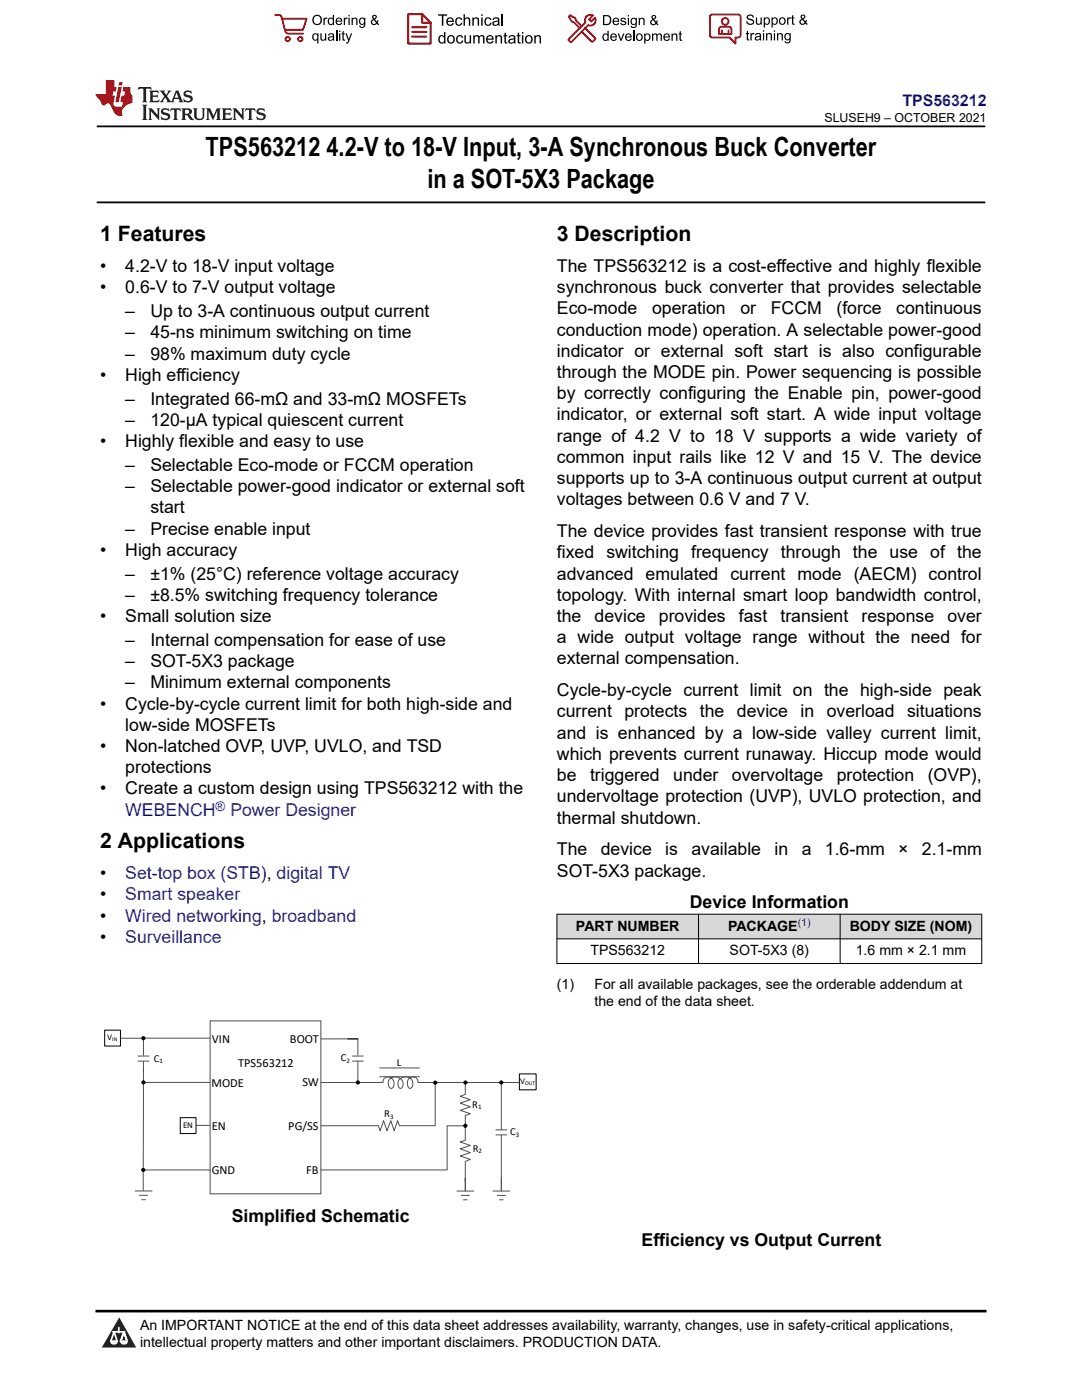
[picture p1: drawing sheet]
<svg xmlns="http://www.w3.org/2000/svg" width="216mm" height="279mm" viewBox="0 0 216 279" stroke-linecap="round" stroke-linejoin="round" font-family="sans-serif">
<defs><g id="words">
<g font-size="5.3">
<text x="41" y="31.2">TPS563212 4.2-V to 18-V Input, 3-A Synchronous Buck Converter</text>
<text x="85.3" y="37.5">in a SOT-5X3 Package</text>
</g>
<g font-size="4.2">
<text x="20" y="48.1">1 Features</text>
<text x="111.1" y="48.1">3 Description</text>
<text x="20" y="169.3">2 Applications</text>
</g>
<g font-size="3.5">
<text x="20" y="54.3">•</text>
<text x="20" y="58.5">•</text>
<text x="25" y="54.3">4.2-V to 18-V input voltage</text>
<text x="25" y="58.5">0.6-V to 7-V output voltage</text>
<text x="111.1" y="54.3">The TPS563212 is a cost-effective and highly flexible</text>
<text x="111.1" y="58.5">synchronous buck converter that provides selectable</text>
<text x="25" y="63.3">–</text>
<text x="30" y="63.3">Up to 3-A continuous output current</text>
<text x="111.1" y="62.8">Eco-mode</text>
<text x="130.1" y="62.8">operation</text>
<text x="147.7" y="62.8">or</text>
<text x="153.8" y="62.8">FCCM</text>
<text x="166.9" y="62.8">(force</text>
<text x="178.8" y="62.8">continuous</text>
<text x="25" y="67.5">–</text>
<text x="25" y="71.7">–</text>
<text x="30" y="67.5">45-ns minimum switching on time</text>
<text x="30" y="71.7">98% maximum duty cycle</text>
<text x="111.1" y="67">conduction mode) operation. A selectable power-good</text>
<text x="111.1" y="71.2">indicator or external soft start is also configurable</text>
<text x="20" y="76">•</text>
<text x="25" y="76">High efficiency</text>
<text x="111.1" y="75.5">through the MODE pin. Power sequencing is possible</text>
<text x="25" y="80.7">–</text>
<text x="30" y="80.7">Integrated 66-mΩ and 33-mΩ MOSFETs</text>
<text x="111.1" y="83.9">indicator, or external soft start. A wide input voltage</text>
<text x="111.1" y="79.7">by correctly configuring the Enable pin, power-good</text>
<text x="20" y="89.2">•</text>
<text x="25" y="85">–</text>
<text x="25" y="89.2">Highly flexible and easy to use</text>
<text x="30" y="85">120-μA typical quiescent current</text>
<text x="111.1" y="88.2">range of 4.2 V to 18 V supports a wide variety of</text>
<text x="25" y="94">–</text>
<text x="30" y="94">Selectable Eco-mode or FCCM operation</text>
<text x="111.1" y="92.4">common input rails like 12 V and 15 V. The device</text>
<text x="25" y="98.2">–</text>
<text x="30" y="98.2">Selectable power-good indicator or external soft</text>
<text x="111.1" y="96.6">supports up to 3-A continuous output current at output</text>
<text x="111.1" y="100.9">voltages between 0.6 V and 7 V.</text>
<text x="25" y="106.7">–</text>
<text x="30" y="102.4">start</text>
<text x="30" y="106.7">Precise enable input</text>
<text x="111.1" y="107.2">The device provides fast transient response with true</text>
<text x="20" y="110.9">•</text>
<text x="25" y="110.9">High accuracy</text>
<text x="111.1" y="111.4">fixed switching frequency through the use of the</text>
<text x="25" y="115.7">–</text>
<text x="25" y="119.9">–</text>
<text x="30" y="115.7">±1% (25°C) reference voltage accuracy</text>
<text x="30" y="119.9">±8.5% switching frequency tolerance</text>
<text x="111.1" y="119.9">topology. With internal smart loop bandwidth control,</text>
<text x="111.1" y="115.7">advanced emulated current mode (AECM) control</text>
<text x="20" y="124.1">•</text>
<text x="25" y="124.1">Small solution size</text>
<text x="111.1" y="124.1">the</text>
<text x="118.7" y="124.1">device</text>
<text x="131.5" y="124.1">provides</text>
<text x="147.4" y="124.1">fast</text>
<text x="155.7" y="124.1">transient</text>
<text x="171.9" y="124.1">response</text>
<text x="189" y="124.1">over</text>
<text x="25" y="128.9">–</text>
<text x="30" y="128.9">Internal compensation for ease of use</text>
<text x="111.1" y="128.4">a wide output voltage range without the need for</text>
<text x="25" y="133.1">–</text>
<text x="25" y="137.4">–</text>
<text x="30" y="133.1">SOT-5X3 package</text>
<text x="30" y="137.4">Minimum external components</text>
<text x="111.1" y="132.6">external compensation.</text>
<text x="20" y="141.6">•</text>
<text x="25" y="141.6">Cycle-by-cycle current limit for both high-side and</text>
<text x="111.1" y="139">Cycle-by-cycle current limit on the high-side peak</text>
<text x="111.1" y="143.2">current</text>
<text x="124.6" y="143.2">protects</text>
<text x="139.6" y="143.2">the</text>
<text x="147" y="143.2">device</text>
<text x="159.7" y="143.2">in</text>
<text x="165" y="143.2">overload</text>
<text x="181" y="143.2">situations</text>
<text x="25" y="145.8">low-side MOSFETs</text>
<text x="111.1" y="147.4">and is enhanced by a low-side valley current limit,</text>
<text x="20" y="150.1">•</text>
<text x="25" y="150.1">Non-latched OVP, UVP, UVLO, and TSD</text>
<text x="25" y="154.3">protections</text>
<text x="111.1" y="151.7">which prevents current runaway. Hiccup mode would</text>
<text x="111.1" y="155.9">be</text>
<text x="117.7" y="155.9">triggered</text>
<text x="134.3" y="155.9">under</text>
<text x="146" y="155.9">overvoltage</text>
<text x="166.9" y="155.9">protection</text>
<text x="185.1" y="155.9">(OVP),</text>
<text x="20" y="158.5">•</text>
<text x="25" y="158.5">Create a custom design using TPS563212 with the</text>
<text x="111.1" y="160.1">undervoltage protection (UVP), UVLO protection, and</text>
<text x="111.1" y="164.4">thermal shutdown.</text>
<text x="111.1" y="170.7">The</text>
<text x="119.9" y="170.7">device</text>
<text x="132.7" y="170.7">is</text>
<text x="138" y="170.7">available</text>
<text x="154.5" y="170.7">in</text>
<text x="160" y="170.7">a</text>
<text x="164.6" y="170.7">1.6-mm</text>
<text x="179.2" y="170.7">×</text>
<text x="184" y="170.7">2.1-mm</text>
<text x="20" y="175.5">•</text>
<text x="20" y="179.7">•</text>
<text x="111.1" y="174.9">SOT-5X3 package.</text>
<text x="20" y="183.9">•</text>
<text x="137.6" y="181.3">Device Information</text>
<text x="20" y="188.2">•</text>
<text x="46.2" y="243.9">Simplified Schematic</text>
<text x="128" y="248.6">Efficiency vs Output Current</text>
</g>
<g font-size="3.5" fill="#00f">
<text x="25" y="162.8">WEBENCH</text>
<text x="46" y="162.8">Power Designer</text>
<text x="25" y="175.5">Set-top box (STB), digital TV</text>
<text x="25" y="179.7">Smart speaker</text>
<text x="25" y="183.9">Wired networking, broadband</text>
<text x="25" y="188.2">Surveillance</text>
</g>
<text font-size="3.2" fill="#00f" x="180.1" y="21.1">TPS563212</text>
<g font-size="2.8">
<text x="114.9" y="185.7">PART NUMBER</text>
<text x="145.3" y="185.7">PACKAGE</text>
<text x="169.5" y="185.7">BODY SIZE (NOM)</text>
<text x="117.8" y="190.6">TPS563212</text>
<text x="145.6" y="190.6">SOT-5X3 (8)</text>
<text x="170.8" y="190.6">1.6 mm × 2.1 mm</text>
<text x="111.1" y="197.4">(1)</text>
<text x="118.6" y="197.4">For all available packages, see the orderable addendum at</text>
<text x="118.6" y="200.8">the end of the data sheet.</text>
<text x="27.9" y="265.5">An IMPORTANT NOTICE at the end of this data sheet addresses availability, warranty, changes, use in safety-critical applications,</text>
<text x="27.9" y="268.9">intellectual property matters and other important disclaimers. PRODUCTION DATA.</text>
</g>
<text font-size="2.6" fill="#00f" x="43" y="161.9">®</text>
<g font-size="2.5">
<text x="164.5" y="24.3">SLUSEH9 – OCTOBER 2021</text>
<text x="42.3" y="208.2">VIN</text>
<text x="57.9" y="208.2">BOOT</text>
<text x="47.5" y="212.9">TPS563212</text>
<text x="42.2" y="216.9">MODE</text>
<text x="60.3" y="216.8">SW</text>
<text x="42.3" y="225.5">EN</text>
<text x="57.5" y="225.6">PG/SS</text>
<text x="42.2" y="234.2">GND</text>
<text x="61.1" y="234.3">FB</text>
</g>
<text font-size="2.1" fill="#00f" x="159.2" y="184.8">(1)</text>
<g font-size="2.1">
<text x="30.7" y="211.9">C</text>
<text x="68" y="211.8">C</text>
<text x="79.2" y="212.8">L</text>
<text x="94.2" y="221">R</text>
<text x="76.7" y="223">R</text>
<text x="101.8" y="226.6">C</text>
<text x="94.3" y="229.9">R</text>
</g>
<g font-size="1.8">
<text x="21.4" y="207.6">V</text>
<text x="103.8" y="216.3">V</text>
<text x="36.5" y="225.2">EN</text>
</g>
<g font-size="1.4">
<text x="31.8" y="212.2">1</text>
<text x="69.2" y="212.1">2</text>
<text x="95.4" y="221.3">1</text>
<text x="77.8" y="223.3">3</text>
<text x="102.9" y="226.9">3</text>
<text x="95.5" y="230.2">2</text>
</g>
<g font-size="1.1">
<text x="22.4" y="207.8">IN</text>
<text x="104.8" y="216.6">OUT</text>
</g>
</g></defs>
<path d="M19.3 25.2h177.3M19.3 40.4h177.3" fill="none" stroke="#000" stroke-width=".35"/>
<g fill="#d8d8d8">
<path d="M111.1 182.4h84.8v5h-84.8z" fill-rule="evenodd"/>
<path d="M111.2 182.5h28.1v4.8h-28.1z" fill-rule="evenodd"/>
<path d="M139.4 182.5h28.2v4.8h-28.2z" fill-rule="evenodd"/>
<path d="M167.7 182.5h28.1v4.8h-28.1z" fill-rule="evenodd"/>
</g>
<g fill="none" stroke="#000" stroke-width=".2">
<path d="M111.1 182.4h84.9M111.1 187.4h84.9M111.1 192.3h84.9M111.1 182.4v10M139.4 182.4v10M167.6 182.4v10M195.9 182.4v10M69.4 207.3h2"/>
<circle cx="100" cy="216" r=".31"/>
</g>
<g fill="none" stroke="#505050" stroke-width=".2">
<path d="M24 207.2h4.6v3.5M27.5 210.8h2.3M27.5 211.8h2.3M28.6 211.8v4.2M28.7 207.2h13.2M41.9 203.7h22.1v34.6h-22.1zM41.9 216h-13.3v21.6M64 207.3h7.4v3.3M64 216h12.4M70.3 210.8h2.3M70.3 211.8h2.3M71.4 211.7v4.3"/>
<path d="M75.8 214.9h7.9M75.8 213.1h7.9M76.4 216a1.08 1.08 0 0 1 1.1-1.1 1.08 1.08 0 0 1 1.1 1 .85 .85 0 0 1-.7 1.3 1.34 1.34 0 0 1-.2-1.7 1.34 1.34 0 0 1 1.6-.5 1.26 1.26 0 0 1 1.1 .9 1.26 1.26 0 0 1-.5 1.3 1.3 1.3 0 0 1-.4-1.5 1.3 1.3 0 0 1 1.5-.8 1.25 1.25 0 0 1 1.3 .8 1.25 1.25 0 0 1-.5 1.5 1.2 1.2 0 0 1-.4-1.7 1.2 1.2 0 0 1 1.8-.2l.2 .7M83.4 216h20.2M92.8 218.4l-1 .4 2 .7-2 .6 2 .8-2 .7 2 .7-1 .3v4.9M92.8 216v2.3M100 216v9.4M28.6 233.5h13.3M41.9 224.6h-2.7M64 233.5h25.2M89.2 224.7h3.6M91.1 237.7h3.5"/>
<path d="M92 238.6h1.7M92.4 239.4h.9M92.8 227.5l-1 .4 2 .7-2 .7 2 .7-2 .7 2 .7-1 .4v5.9M98.3 237.7h3.5M98.9 225.5h2.3M98.9 226.5h2.3M99.2 238.6h1.7M99.6 239.4h.9M100 226.6v11.1"/>
</g>
<circle cx="100" cy="216" r=".31" fill="#000"/>
<path d="M20.9 205.6h3.1v3.2h-3.1z" fill-rule="evenodd" fill="#fff"/>
<path d="M20.9 205.6h3.1v3.2h-3.1z" fill="none" stroke="#000" stroke-width=".2"/>
<path d="M103.6 214.3h3.4v3.2h-3.4z" fill-rule="evenodd" fill="#fff"/>
<path d="M103.6 214.3h3.4v3.2h-3.4z" fill="none" stroke="#000" stroke-width=".2"/>
<path d="M36 223.1h3.1v3.1h-3.1z" fill-rule="evenodd" fill="#fff"/>
<g fill="none" stroke="#000" stroke-width=".2">
<path d="M36 223.1h3.1v3.1h-3.1z"/>
<circle cx="28.6" cy="216" r=".31"/>
<circle cx="28.6" cy="207.2" r=".31"/>
<circle cx="71.4" cy="216" r=".31"/>
<circle cx="86.8" cy="216.1" r=".31"/>
<circle cx="92.9" cy="216" r=".31"/>
<circle cx="28.6" cy="233.5" r=".31"/>
<circle cx="92.9" cy="224.7" r=".31"/>
</g>
<path d="M86.8 216v8.7h-7.1M26.9 237.7h3.5M27.8 238.6h1.7M28.2 239.4h.9M64 224.7h11.5M75.5 224.7l.4 1 .6-2 .7 2 .8-2 .7 2 .6-2 .4 1M89.2 224.7v8.8" fill="none" stroke="#505050" stroke-width=".2"/>
<g fill="#000">
<circle cx="28.6" cy="216" r=".31"/>
<circle cx="28.6" cy="207.2" r=".31"/>
<circle cx="71.4" cy="216" r=".31"/>
<circle cx="86.8" cy="216.1" r=".31"/>
<circle cx="92.9" cy="216" r=".31"/>
<circle cx="28.6" cy="233.5" r=".31"/>
<circle cx="92.9" cy="224.7" r=".31"/>
</g>
<path d="M0 0h215.9v23.8h-215.9z" fill-rule="evenodd" fill="#fff"/>
<path d="M27.7 17.4l-.2 .6 .5-.3h.6v.1v2.2l-.2 .4h1l-.2-.4v-2.2v-.1h.5l.5 .3-.1-.6zM29.8 18.1l.2 .4v1.5l-.2 .4h1.9l.1-.6a1.08 1.08 0 0 1-1.3 .2v-.7h.6l.4 .2v-.6l-.4 .2h-.6v-.6l.2-.1a1 1 0 0 1 1 .2l-.1-.5zM31.8 18.1l1 1.1-1 1.2h.9l-.2-.2 .4-.7 .5 .7-.2 .2h1.6l-.2-.2 .1-.4h1l.1 .4-.1 .2h.9l-.2-.3-.8-2h-.5l-1 2.2-.8-1.1 .9-1.1h-.8l.2 .2-.5 .7-.3-.7 .1-.2zM35.2 18.5l.4 1h-.8zM36.8 18.2a.65 .65 0 0 0-.2 .7 .65 .65 0 0 0 .6 .5l.7 .2 .1 .2a.79 .79 0 0 1-.7 .4 .79 .79 0 0 1-.7-.5l.1 .7 .2-.1a.93 .93 0 0 0 1.1 .1 .93 .93 0 0 0 .4-1 1.46 1.46 0 0 0-1.2-.6l-.1-.3a1.09 1.09 0 0 1 1.2 .2l-.2-.6-.1 .1-.6-.2zM28.4 20.9l.2 .4v2.3l-.2 .3h1l-.2-.3v-2.3l.2-.4zM29.6 21.6l.2 .4v1.6l-.2 .3h.8l-.3-.3v-1.4l1.7 1.8v-2l.2-.4h-.8l.2 .2 .1 1.1-1.2-1.3zM32.3 21.8a.65 .65 0 0 0-.2 .7 .65 .65 0 0 0 .7 .4l.6 .2 .1 .2a.79 .79 0 0 1-.7 .4 .79 .79 0 0 1-.7-.5l.1 .7 .2-.1a.93 .93 0 0 0 1.1 .1 .93 .93 0 0 0 .4-.9 1.46 1.46 0 0 0-1.2-.6l-.1-.4a1.09 1.09 0 0 1 1.2 .2l-.2-.6-.1 .1-.6-.1zM34.1 21.6l-.1 .7a.63 .63 0 0 1 .7-.4l.1 1.7-.3 .3h1l-.2-.3v-1.7a.66 .66 0 0 1 .8 .4l-.1-.7zM36.2 21.6l.2 .4v1.6l-.2 .3h.9l-.2-.2v-.7h.5l.1 .2a.79 .79 0 0 0 1.2 .6l-1-.9a.61 .61 0 0 0 .6-.6 .61 .61 0 0 0-.5-.6zM36.9 21.9h.2a.47 .47 0 0 1 .5 .1 .47 .47 0 0 1 .1 .5l-.2 .2h-.6zM38.5 21.6l.2 .2a2.27 2.27 0 0 0 .4 2 1.04 1.04 0 0 0 1.7-.7v-1.3l.2-.2h-.8l.2 .4v1.1a.6 .6 0 0 1-.6 .6 .6 .6 0 0 1-.6-.6v-1.1l.3-.4zM41.1 21.6l.2 .4v1.6l-.2 .3h.7l-.2-.3v-1.5l.9 1.9 .8-1.9v1.5l-.2 .3h1l-.3-.3v-1.6l.3-.4h-.8l-.7 1.5-.7-1.5zM44.3 21.6l.2 .4v1.6l-.2 .3h1.9l.1-.5a1.09 1.09 0 0 1-1.3 .1v-.6h.6l.4 .1v-.6l-.4 .2h-.6v-.6l.2-.1a1.01 1.01 0 0 1 1 .3l-.1-.6zM46.4 21.6l.3 .4v1.6l-.3 .3h.8l-.2-.3v-1.4l1.6 1.8v-2l.2-.4h-.7l.2 .2v1.1l-1.2-1.3zM49 21.6l-.1 .7a.63 .63 0 0 1 .8-.4v1.7l-.3 .3h1l-.2-.3v-1.7a.66 .66 0 0 1 .8 .4l-.1-.7zM51.4 21.8a.65 .65 0 0 0-.2 .7 .65 .65 0 0 0 .6 .4l.6 .2 .2 .2a.79 .79 0 0 1-.8 .4 .79 .79 0 0 1-.6-.5l.1 .7 .2-.1a.93 .93 0 0 0 1 .1 .93 .93 0 0 0 .5-.9 1.46 1.46 0 0 0-1.3-.6l-.1-.4a1.09 1.09 0 0 1 1.3 .2l-.2-.6-.2 .1-.5-.1z" fill="#231f20"/>
<path d="M21.1 16v2.8h-2.1l.1 .3 .9 1a.95 .95 0 0 0 .9 .9 .59 .59 0 0 1 .6-.4 .59 .59 0 0 1 .5 .4l.4 .8a1.59 1.59 0 0 0 2.1 1.3 1.61 1.61 0 0 1 1-2.2l1-.4-.1-1.5a1.59 1.59 0 0 1-.4-1.6h-1.4l-.2 .9h.5l-.1 .8h-.5l-.2 1v.2l.4 .1-.2 .9h-.6a.73 .73 0 0 1-1.1-.7l.3-1.5h-.5l.2-.8h.5l.2-.9h-.5v-1.4zM23.6 17.4l-.6 3h.7l.6-3zM23.8 16.4l-.1 .7h.7l.1-.7z" fill="#ed1c24"/>
<g fill="#000">
<path d="M62.3 4a1 1 0 0 1 2 0 1 1 0 0 1-2 0zM62.8 3.4a.78 .78 0 0 0-.1 1.1 .78 .78 0 0 0 1.1 .1 .78 .78 0 0 0 .1-1.1 .78 .78 0 0 0-1.1-.1z" fill-rule="evenodd"/>
<path d="M62.5 6.8l.4-.2 .4 .3v-.2h.2v2h-.2v-.7a.68 .68 0 0 1-.9-.1 .68 .68 0 0 1 0-.9zM62.6 7a.51 .51 0 0 0-.1 .6 .51 .51 0 0 0 .7 .2 .51 .51 0 0 0 .1-.7 .51 .51 0 0 0-.7-.1z" fill-rule="evenodd"/>
<path d="M64.5 3.5h.3v.3l.1-.3h.3l.1 .1-.1 .2a.32 .32 0 0 0-.3 0 .32 .32 0 0 0-.1 .4v.8h-.3z" fill-rule="evenodd"/>
<path d="M63.9 6.7h.3v.8a.36 .36 0 0 0 .3 .4 .36 .36 0 0 0 .4-.5v-.7h.2v1.4h-.2v-.2a.51 .51 0 0 1-.6 .2 .51 .51 0 0 1-.4-.5z" fill-rule="evenodd"/>
<path d="M65.6 3.7l.4-.2 .4 .2v-.7h.3v2h-.3v-.2a.7 .7 0 0 1-1-.1 .7 .7 0 0 1 .2-1zM65.8 3.8a.51 .51 0 0 0-.1 .7 .51 .51 0 0 0 .6 .2 .51 .51 0 0 0 .1-.7 .51 .51 0 0 0-.6-.2z" fill-rule="evenodd"/>
<path d="M65.6 6.8a.66 .66 0 0 1 .8-.1 .66 .66 0 0 1 .3 .8v.6h-.2l-.1-.2a.52 .52 0 0 1-.7 .2 .52 .52 0 0 1-.2-.6l.3-.2a.42 .42 0 0 0 .6-.3l-.3-.2-.3 .1-.1 .2h-.3zM65.7 7.6a.35 .35 0 0 0 .3 .4 .35 .35 0 0 0 .4-.4v-.2z" fill-rule="evenodd"/>
<path d="M67.7 6.1h.2v.3h-.2zM67.7 6.7h.2v1.4h-.2z" fill-rule="evenodd"/>
<path d="M67.1 3.7a.68 .68 0 0 1 .9-.1 .68 .68 0 0 1 .3 .7h-1.1a.42 .42 0 0 0 .3 .5 .42 .42 0 0 0 .5-.3h.3a.73 .73 0 0 1-1.1 .4 .73 .73 0 0 1-.1-1.2zM67.4 3.8l-.2 .3h.8l-.2-.4z" fill-rule="evenodd"/>
<path d="M68.6 3.5h.2v.3l.2-.3h.3l.1 .1-.1 .2a.32 .32 0 0 0-.4 0 .32 .32 0 0 0-.1 .4v.8h-.2z" fill-rule="evenodd"/>
<path d="M68.3 6.3l.3-.1v.5h.2v.1h-.2v.9l.3 .4a.36 .36 0 0 1-.4 0 .36 .36 0 0 1-.2-.4v-.9h-.1v-.1h.1z" fill-rule="evenodd"/>
<path d="M68.9 6.7h.3l.4 1.1 .4-1.1h.3l-.6 1.4a.51 .51 0 0 1-.6 .6l-.1-.3h.3l.2-.3z" fill-rule="evenodd"/>
<path d="M69.5 3h.3v.3h-.3zM69.5 3.5h.3v1.5h-.3z" fill-rule="evenodd"/>
<path d="M70.2 3.5h.2v.2a.52 .52 0 0 1 .6-.2 .52 .52 0 0 1 .3 .6v.9h-.2v-.9a.34 .34 0 0 0-.3-.4 .34 .34 0 0 0-.4 .3v1h-.2z" fill-rule="evenodd"/>
<path d="M71.8 3.7l.4-.2 .5 .2v-.2h.2v1.3a.64 .64 0 0 1-.5 .8 .64 .64 0 0 1-.7-.5h.2a.41 .41 0 0 0 .5 .2 .41 .41 0 0 0 .2-.5 .69 .69 0 0 1-.9-.1 .69 .69 0 0 1 .1-1zM72 3.8a.5 .5 0 0 0-.1 .7 .5 .5 0 0 0 .7 .1 .5 .5 0 0 0 .1-.6 .5 .5 0 0 0-.7-.2z" fill-rule="evenodd"/>
<path d="M74.4 3.1a.47 .47 0 0 1 .7 .1 .47 .47 0 0 1-.3 .7l.4 .4 .1-.3 .2 .1-.1 .4 .3 .3-.2 .2-.3-.3a.63 .63 0 0 1-1 .1 .63 .63 0 0 1 .3-1l-.3-.4zM74.5 3.4a.27 .27 0 0 0 .5 0 .27 .27 0 0 0-.5 0zM74.4 4.1a.4 .4 0 0 0 0 .6 .4 .4 0 0 0 .6-.1l-.4-.6z" fill-rule="evenodd"/>
<path d="M87.4 2.9h1.8v.2h-.7v2h-.3v-2h-.8z" fill-rule="evenodd"/>
<path d="M87.6 7.2l.5-.2 .5 .2v-.8h.3v2.3h-.3v-.2a.76 .76 0 0 1-1-.1 .76 .76 0 0 1-.1-1zM87.9 7.4a.58 .58 0 0 0-.2 .7 .58 .58 0 0 0 .8 .2 .58 .58 0 0 0 .1-.7 .58 .58 0 0 0-.7-.2z" fill-rule="evenodd"/>
<path d="M89.5 7.2a.81 .81 0 0 1 1.1 .1 .81 .81 0 0 1-.2 1.2 .81 .81 0 0 1-1.1-.2l-.1-.7zM89.6 7.4a.57 .57 0 0 0 0 .8 .57 .57 0 0 0 .8 0 .57 .57 0 0 0 0-.7 .57 .57 0 0 0-.8-.1z" fill-rule="evenodd"/>
<path d="M89.3 3.7a.77 .77 0 0 1 .9-.2 .77 .77 0 0 1 .4 .9h-1.3a.48 .48 0 0 0 .4 .5 .48 .48 0 0 0 .6-.3h.3a.83 .83 0 0 1-1.3 .4 .83 .83 0 0 1 0-1.3zM89.5 3.8l-.2 .4h1l-.3-.5z" fill-rule="evenodd"/>
<path d="M91 3.7a.7 .7 0 0 1 1.2 .3h-.2a.45 .45 0 0 0-.6-.3 .45 .45 0 0 0-.3 .6 .45 .45 0 0 0 .3 .6 .45 .45 0 0 0 .6-.4l.3 .1a.76 .76 0 0 1-1.1 .5 .76 .76 0 0 1-.3-1.1z" fill-rule="evenodd"/>
<path d="M91.2 7.2a.7 .7 0 0 1 1.2 .3l-.3 .1a.45 .45 0 0 0-.5-.4 .45 .45 0 0 0-.3 .7 .45 .45 0 0 0 .3 .6 .45 .45 0 0 0 .6-.4h.2a.76 .76 0 0 1-1 .5 .76 .76 0 0 1-.4-1.1z" fill-rule="evenodd"/>
<path d="M92.5 2.9h.3v.8a.59 .59 0 0 1 .7-.2 .59 .59 0 0 1 .3 .6v1h-.2v-1a.4 .4 0 0 0-.5-.4 .4 .4 0 0 0-.3 .5v.9h-.3z" fill-rule="evenodd"/>
<path d="M92.7 7h.2v.9a.41 .41 0 0 0 .5 .6 .41 .41 0 0 0 .3-.6v-.9h.3v1.7h-.3v-.3a.58 .58 0 0 1-.7 .3 .58 .58 0 0 1-.3-.7z" fill-rule="evenodd"/>
<path d="M94.3 3.5h.2v.2a.59 .59 0 0 1 .7-.2 .59 .59 0 0 1 .4 .6v1h-.3v-1a.41 .41 0 0 0-.4-.4 .41 .41 0 0 0-.4 .5v.9h-.2z" fill-rule="evenodd"/>
<path d="M94.4 7h.3v.3a.56 .56 0 0 1 1 0 .54 .54 0 0 1 .6-.3 .54 .54 0 0 1 .4 .5v1.2h-.3v-1.1a.34 .34 0 0 0-.3-.4 .34 .34 0 0 0-.4 .3v1.2h-.3v-1.1a.38 .38 0 0 0-.5-.3 .38 .38 0 0 0-.2 .5v.9h-.3z" fill-rule="evenodd"/>
<path d="M96 2.9h.3v.3h-.3zM96 3.5h.3v1.6h-.3z" fill-rule="evenodd"/>
<path d="M96.8 3.7a.7 .7 0 0 1 1.3 .3h-.3a.45 .45 0 0 0-.6-.3 .45 .45 0 0 0-.3 .6 .45 .45 0 0 0 .3 .6 .45 .45 0 0 0 .6-.4l.3 .1a.76 .76 0 0 1-1.1 .5 .76 .76 0 0 1-.3-1.1z" fill-rule="evenodd"/>
<path d="M97.2 7.2a.77 .77 0 0 1 .9-.1 .77 .77 0 0 1 .4 .8h-1.2a.48 .48 0 0 0 .3 .6 .48 .48 0 0 0 .6-.4l.3 .1a.83 .83 0 0 1-1.3 .3 .83 .83 0 0 1 0-1.3zM97.4 7.4l-.1 .3h.9l-.2-.4z" fill-rule="evenodd"/>
<path d="M98.8 7h.3v.3a.59 .59 0 0 1 .7-.3 .59 .59 0 0 1 .4 .7v1h-.3v-1a.41 .41 0 0 0-.5-.5 .41 .41 0 0 0-.3 .6v.9h-.3z" fill-rule="evenodd"/>
<path d="M98.4 3.7a.74 .74 0 0 1 1-.2 .74 .74 0 0 1 .3 .9v.7h-.3v-.2a.59 .59 0 0 1-.8 .3 .59 .59 0 0 1-.3-.8l1.1-.3a.42 .42 0 0 0-.4-.4 .42 .42 0 0 0-.5 .3h-.2zM98.6 4.5a.36 .36 0 0 0 .2 .5 .36 .36 0 0 0 .5-.2l.1-.5z" fill-rule="evenodd"/>
<path d="M100.7 6.6l.2-.1v.5h.3v.2h-.3v1l.1 .2h.2l.1 .3a.41 .41 0 0 1-.5-.1 .41 .41 0 0 1-.1-.4v-1h-.2v-.2h.2z" fill-rule="evenodd"/>
<path d="M101.6 7.2a.74 .74 0 0 1 .9-.2 .74 .74 0 0 1 .3 1l.1 .7h-.3v-.2a.59 .59 0 0 1-.8 .2 .59 .59 0 0 1-.3-.8l1-.3a.42 .42 0 0 0-.3-.4 .42 .42 0 0 0-.5 .3h-.3zM101.8 8.1a.36 .36 0 0 0 .1 .5 .36 .36 0 0 0 .5-.3l.2-.4z" fill-rule="evenodd"/>
<path d="M103.3 6.6l.3-.1v.5h.3v.2h-.3v1l.1 .2h.2v.3a.41 .41 0 0 1-.5-.1 .41 .41 0 0 1-.1-.4v-1h-.2v-.2h.2z" fill-rule="evenodd"/>
<path d="M104.1 6.4h.3v.3h-.3zM104.1 7h.3v1.7h-.3z" fill-rule="evenodd"/>
<path d="M105 7.2a.81 .81 0 0 1 1.1 .1 .81 .81 0 0 1-.1 1.2 .81 .81 0 0 1-1.2-.2v-.7zM105.2 7.4a.57 .57 0 0 0-.1 .8 .57 .57 0 0 0 .8 0 .57 .57 0 0 0 0-.7 .57 .57 0 0 0-.7-.1z" fill-rule="evenodd"/>
<path d="M106.6 7h.3v.3a.59 .59 0 0 1 .7-.3 .59 .59 0 0 1 .4 .7v1h-.3v-1a.41 .41 0 0 0-.5-.5 .41 .41 0 0 0-.3 .6v.9h-.3z" fill-rule="evenodd"/>
<path d="M120.3 3h.7a1 1 0 0 1 1 1 1 1 0 0 1-1 1h-.7zM120.6 3.2v1.6h.4a.77 .77 0 0 0 .7-.8 .77 .77 0 0 0-.7-.8z" fill-rule="evenodd"/>
<path d="M120.4 6.9l.4-.2 .4 .2v-.8h.3v2h-.3v-.1a.7 .7 0 0 1-.9-.2 .7 .7 0 0 1 .1-.9zM120.6 7a.51 .51 0 0 0-.1 .7 .51 .51 0 0 0 .6 .1 .51 .51 0 0 0 .1-.6 .51 .51 0 0 0-.6-.2z" fill-rule="evenodd"/>
<path d="M122 6.9a.68 .68 0 0 1 .8-.2 .68 .68 0 0 1 .3 .8h-1.1a.42 .42 0 0 0 .3 .5 .42 .42 0 0 0 .5-.3h.3a.73 .73 0 0 1-1.1 .3 .73 .73 0 0 1 0-1.1zM122.2 7l-.2 .3h.8l-.2-.4z" fill-rule="evenodd"/>
<path d="M122.4 3.7a.68 .68 0 0 1 .8-.1 .68 .68 0 0 1 .4 .8h-1.1a.42 .42 0 0 0 .3 .4 .42 .42 0 0 0 .5-.3l.3 .1a.73 .73 0 0 1-1.2 .3 .73 .73 0 0 1 0-1.2zM122.6 3.8l-.1 .3h.8l-.2-.3z" fill-rule="evenodd"/>
<path d="M123.9 3.7l.1-.1a.62 .62 0 0 1 .9 .3l-.2 .1a.29 .29 0 0 0-.3-.3 .29 .29 0 0 0-.3 .3l.1 .1a.58 .58 0 0 1 .6 .1 .58 .58 0 0 1 .1 .6 .67 .67 0 0 1-1.1-.2l.2-.1a.33 .33 0 0 0 .4 .4 .33 .33 0 0 0 .3-.4 .71 .71 0 0 1-.9-.6z" fill-rule="evenodd"/>
<path d="M123.3 6.7h.2l.4 1.2 .4-1.2h.3l-.6 1.4h-.2z" fill-rule="evenodd"/>
<path d="M125.3 3h.2v.3h-.2zM125.3 3.6h.2v1.4h-.2z" fill-rule="evenodd"/>
<path d="M124.9 6.9a.68 .68 0 0 1 .8-.2 .68 .68 0 0 1 .4 .8h-1.1a.42 .42 0 0 0 .3 .5 .42 .42 0 0 0 .5-.3h.3a.73 .73 0 0 1-1.2 .3 .73 .73 0 0 1 0-1.1zM125.1 7l-.1 .3h.8l-.2-.4z" fill-rule="evenodd"/>
<path d="M126 3.7l.4-.2 .4 .2v-.1h.3v1.2a.64 .64 0 0 1-.5 .8 .64 .64 0 0 1-.8-.5l.3 .1a.41 .41 0 0 0 .5 .2 .41 .41 0 0 0 .2-.6 .69 .69 0 0 1-.9-.1 .69 .69 0 0 1 .1-1zM126.2 3.9a.5 .5 0 0 0-.1 .6 .5 .5 0 0 0 .6 .2 .5 .5 0 0 0 .2-.7 .5 .5 0 0 0-.7-.1z" fill-rule="evenodd"/>
<path d="M126.9 7.4a.73 .73 0 0 1 1.4 0 .73 .73 0 0 1-1.4 0zM127.3 7a.5 .5 0 0 0-.1 .7 .5 .5 0 0 0 .7 0 .5 .5 0 0 0 0-.6 .5 .5 0 0 0-.6-.1z" fill-rule="evenodd"/>
<path d="M127.5 3.6h.2v.2a.52 .52 0 0 1 .6-.3 .52 .52 0 0 1 .3 .6v.9h-.2v-.9a.34 .34 0 0 0-.3-.4 .34 .34 0 0 0-.4 .3v1h-.2z" fill-rule="evenodd"/>
<path d="M128.5 6.7h.3v.2a.67 .67 0 0 1 .9 0 .67 .67 0 0 1 0 .9 .55 .55 0 0 1-.9 .2v.7h-.3zM128.9 7a.5 .5 0 0 0-.1 .7 .5 .5 0 0 0 .6 .1 .5 .5 0 0 0 .2-.6 .5 .5 0 0 0-.7-.2z" fill-rule="evenodd"/>
<path d="M130.1 6.7h.2v.2a.49 .49 0 0 1 .9 0l.4-.2a.42 .42 0 0 1 .5 .4v1h-.3v-.9a.3 .3 0 0 0-.2-.3 .3 .3 0 0 0-.4 .2v1h-.2v-.9a.33 .33 0 0 0-.5-.3 .33 .33 0 0 0-.2 .5v.7h-.2z" fill-rule="evenodd"/>
<path d="M130.1 3.1a.47 .47 0 0 1 .8 .1 .47 .47 0 0 1-.3 .7l.3 .4 .1-.2h.3l-.2 .5 .3 .3-.2 .2-.3-.3a.63 .63 0 0 1-1 .1 .63 .63 0 0 1 .3-1l-.2-.5zM130.2 3.5a.27 .27 0 0 0 .5 0 .27 .27 0 0 0-.5 0zM130.2 4.1a.4 .4 0 0 0 0 .7 .4 .4 0 0 0 .6-.2l-.5-.6z" fill-rule="evenodd"/>
<path d="M132.5 6.9a.68 .68 0 0 1 .9-.2 .68 .68 0 0 1 .3 .8h-1.1a.42 .42 0 0 0 .3 .5 .42 .42 0 0 0 .5-.3h.3a.73 .73 0 0 1-1.1 .3 .73 .73 0 0 1-.1-1.1zM132.7 7l-.1 .3h.8l-.2-.4z" fill-rule="evenodd"/>
<path d="M134 6.7h.2v.2a.52 .52 0 0 1 .6-.2 .52 .52 0 0 1 .4 .6v.8h-.3v-.8a.34 .34 0 0 0-.2-.4 .34 .34 0 0 0-.4 .2l-.1 1h-.2z" fill-rule="evenodd"/>
<path d="M135.6 6.3l.2-.1v.5h.3v.2h-.3v.8l.3 .4a.36 .36 0 0 1-.4 0 .36 .36 0 0 1-.1-.4v-.8h-.2v-.2h.2z" fill-rule="evenodd"/>
<path d="M149.2 3a.8 .8 0 0 1 1.2 .5h-.2a.44 .44 0 0 0-.5-.4 .44 .44 0 0 0-.4 .5l.2 .1a.9 .9 0 0 1 1 .8 .84 .84 0 0 1-.9 .5 .84 .84 0 0 1-.7-.7h.3a.52 .52 0 0 0 .5 .5 .52 .52 0 0 0 .5-.6l-.2-.1a.85 .85 0 0 1-1-.8z" fill-rule="evenodd"/>
<path d="M149 6.3l.3-.2v.5h.2v.2h-.2v.9l.2 .4a.36 .36 0 0 1-.4-.1 .36 .36 0 0 1-.1-.4v-.8h-.2v-.2h.2z" fill-rule="evenodd"/>
<path d="M149.7 6.6h.3v.2l.1-.2h.3l.1 .1-.1 .2a.32 .32 0 0 0-.3 0 .32 .32 0 0 0-.1 .4v.8h-.3z" fill-rule="evenodd"/>
<path d="M150.7 6.8a.66 .66 0 0 1 .9-.2 .66 .66 0 0 1 .3 .9v.6h-.2l-.1-.2a.52 .52 0 0 1-.7 .2 .52 .52 0 0 1-.2-.7l.2-.1a.42 .42 0 0 0 .7-.3l-.3-.2h-.3l-.1 .3-.3-.1zM150.9 7.5a.35 .35 0 0 0 .3 .5 .35 .35 0 0 0 .4-.4v-.3z" fill-rule="evenodd"/>
<path d="M150.8 3.5h.3v.8a.36 .36 0 0 0 .3 .5 .36 .36 0 0 0 .4-.5v-.8h.2v1.4h-.2v-.2a.51 .51 0 0 1-.6 .3 .51 .51 0 0 1-.4-.6z" fill-rule="evenodd"/>
<path d="M152.2 6.1h.3v.2h-.3zM152.2 6.6h.3v1.5h-.3z" fill-rule="evenodd"/>
<path d="M152.4 3.5h.2v.2a.67 .67 0 0 1 .9 0 .67 .67 0 0 1 .1 .9 .55 .55 0 0 1-1 .2v.7h-.2zM152.7 3.8a.5 .5 0 0 0-.1 .7 .5 .5 0 0 0 .7 .1 .5 .5 0 0 0 .1-.6 .5 .5 0 0 0-.7-.2z" fill-rule="evenodd"/>
<path d="M152.9 6.6h.2v.2a.52 .52 0 0 1 .6-.2 .52 .52 0 0 1 .3 .6v.9h-.2v-.9a.34 .34 0 0 0-.3-.4 .34 .34 0 0 0-.4 .2v1.1h-.2z" fill-rule="evenodd"/>
<path d="M153.9 3.5h.3v.2a.67 .67 0 0 1 .9 0 .67 .67 0 0 1 0 .9 .55 .55 0 0 1-.9 .2v.7h-.3zM154.3 3.8a.5 .5 0 0 0-.1 .7 .5 .5 0 0 0 .6 .1 .5 .5 0 0 0 .2-.6 .5 .5 0 0 0-.7-.2z" fill-rule="evenodd"/>
<path d="M154.4 6.1h.3v.2h-.3zM154.4 6.6h.3v1.5h-.3z" fill-rule="evenodd"/>
<path d="M155 6.6h.3v.2a.52 .52 0 0 1 .6-.2 .52 .52 0 0 1 .3 .6v.9h-.2v-.9a.34 .34 0 0 0-.3-.4 .34 .34 0 0 0-.4 .2v1.1h-.3z" fill-rule="evenodd"/>
<path d="M155.4 4.2a.75 .75 0 0 1 1.5 0 .75 .75 0 0 1-1.5 0zM155.8 3.8a.5 .5 0 0 0-.1 .7 .5 .5 0 0 0 .8 0 .5 .5 0 0 0 0-.7 .5 .5 0 0 0-.7 0z" fill-rule="evenodd"/>
<path d="M156.7 6.8l.4-.2 .5 .2v-.2h.2v1.3a.64 .64 0 0 1-.5 .7 .64 .64 0 0 1-.8-.4h.3a.41 .41 0 0 0 .5 .2 .41 .41 0 0 0 .2-.5 .69 .69 0 0 1-.9-.1 .69 .69 0 0 1 .1-1zM156.9 6.9a.5 .5 0 0 0-.1 .7 .5 .5 0 0 0 .6 .1 .5 .5 0 0 0 .2-.7 .5 .5 0 0 0-.7-.1z" fill-rule="evenodd"/>
<path d="M157.1 3.5h.2v.2l.1-.2h.3h.2l-.1 .3a.32 .32 0 0 0-.4 0 .32 .32 0 0 0-.1 .4v.7h-.2z" fill-rule="evenodd"/>
<path d="M158 3.1l.3-.1v.5h.2v.2h-.2v.8l.3 .4a.36 .36 0 0 1-.4 0 .36 .36 0 0 1-.2-.4v-.8h-.1v-.2h.1z" fill-rule="evenodd"/>
<path d="M159.9 3a.47 .47 0 0 1 .7 .1 .47 .47 0 0 1-.3 .7l.4 .5 .1-.3h.2l-.1 .5 .3 .3-.2 .2-.3-.3a.63 .63 0 0 1-1 .1 .63 .63 0 0 1 .3-1l-.3-.5zM160 3.4a.27 .27 0 0 0 .5 0 .27 .27 0 0 0-.5 0zM159.9 4.1a.4 .4 0 0 0 0 .6 .4 .4 0 0 0 .6-.2l-.4-.6z" fill-rule="evenodd"/>
</g>
<path d="M67.2 6.1v2M126.5 6.1v2" fill="none" stroke="#000" stroke-width=".25"/>
<g fill="none" stroke="#de0000" stroke-width=".37">
<path d="M54.9 3h.9a1.19 1.19 0 0 1 .6 1.2l.6 2.1a.85 .85 0 0 0 1 .4h2.5M56.3 3.7h4.9l-.7 2.2h-3.6M116.1 5.2l-1.2-1.1-.1-.5-1-.6-.3 .3 .6 1 .5 .2 1.1 1.1M116.8 5.6l1.9 2v.3l-.4 .4h-.3l-1.9-2zM116.8 5.6l.6-.6a1.07 1.07 0 0 0 1.2-.2 1.07 1.07 0 0 0 .1-1.3l-.7 .8-.5-.4 .8-.8a1.07 1.07 0 0 0-1.2 .2 1.07 1.07 0 0 0-.3 1.2l-3.3 3.3v.3l.3 .3h.2l2.1-2.1M141.7 3.1l.4-.2h5.3l.3 .2 .1 3.9-.2 .4-.8 .1v1.2l-1.3-1.2h-3.4l-.4-.2zM143.5 5.6l.5-.3 1.7 .1 .2 .5v.9h-2.4zM144 6.1v.7M145.4 6.1v.7"/>
<circle cx="57.4" cy="7.8" r=".44"/>
<circle cx="59.9" cy="7.8" r=".44"/>
<circle cx="144.7" cy="4.3" r=".67"/>
</g>
<path d="M100.2 2.9v2.2" fill="none" stroke="#000" stroke-width=".28"/>
<path d="M81.4 2.8h2.8v1.7h1.7v4.2h-4.5zM82.3 6.4h2.8M82.3 5.4h2.8M82.3 7.3h2.8M84.2 2.8l1.7 1.7" fill="none" stroke="#de0000" stroke-width=".42"/>
<path d="M0 261.4h215.9v18h-215.9z" fill-rule="evenodd" fill="#fff"/>
<path d="M23.8 262.9l3.4 6h-6.9z" fill="#231f20"/>
<path d="M22.1 267.7h1.3l-.4 .5h-.3a.55 .55 0 0 1-.6-.5z" fill-rule="evenodd" fill="#fff"/>
<path d="M22.1 267.7h1.3l-.4 .5h-.3a.55 .55 0 0 1-.6-.5z" fill="none" stroke="#231f20" stroke-width=".34"/>
<path d="M22.1 267.7h1.3l-.4 .5h-.5zM22.6 265.8h.1M22.6 265.8h2.3zM23.7 265.9h.1M23.7 264.9v1zM24 267.7h.1" fill="none" stroke="#fff" stroke-width=".34"/>
<path d="M24.7 265.8l-.7 1.9z" fill="#fff"/>
<path d="M24.7 265.8l-.7 1.9z" fill="none" stroke="#fff" stroke-width=".34"/>
<path d="M24.7 265.8l.7 1.9z" fill="#fff"/>
<path d="M24.7 265.8l.7 1.9zM25.3 267.7h.1" fill="none" stroke="#fff" stroke-width=".34"/>
<path d="M22.8 265.8l-.7 1.9z" fill="#fff"/>
<path d="M22.8 265.8l-.7 1.9z" fill="none" stroke="#fff" stroke-width=".34"/>
<path d="M22.8 265.8l.6 1.9z" fill="#fff"/>
<path d="M22.8 265.8l.6 1.9z" fill="none" stroke="#fff" stroke-width=".34"/>
<path d="M24.1 267.7h1.3a.65 .65 0 0 1-.6 .5 .65 .65 0 0 1-.7-.5z" fill-rule="evenodd" fill="#fff"/>
<path d="M24.1 267.7h1.3a.65 .65 0 0 1-.6 .5 .65 .65 0 0 1-.7-.5z" fill="none" stroke="#231f20" stroke-width=".34"/>
<path d="M24 267.7h.1M24.1 267.7h1.3l-.4 .5h-.5z" fill="none" stroke="#fff" stroke-width=".34"/>
<path d="M19 261.7h177.8" fill="none" stroke="#000" stroke-width=".53"/>
<use href="#words"/>
</svg>
